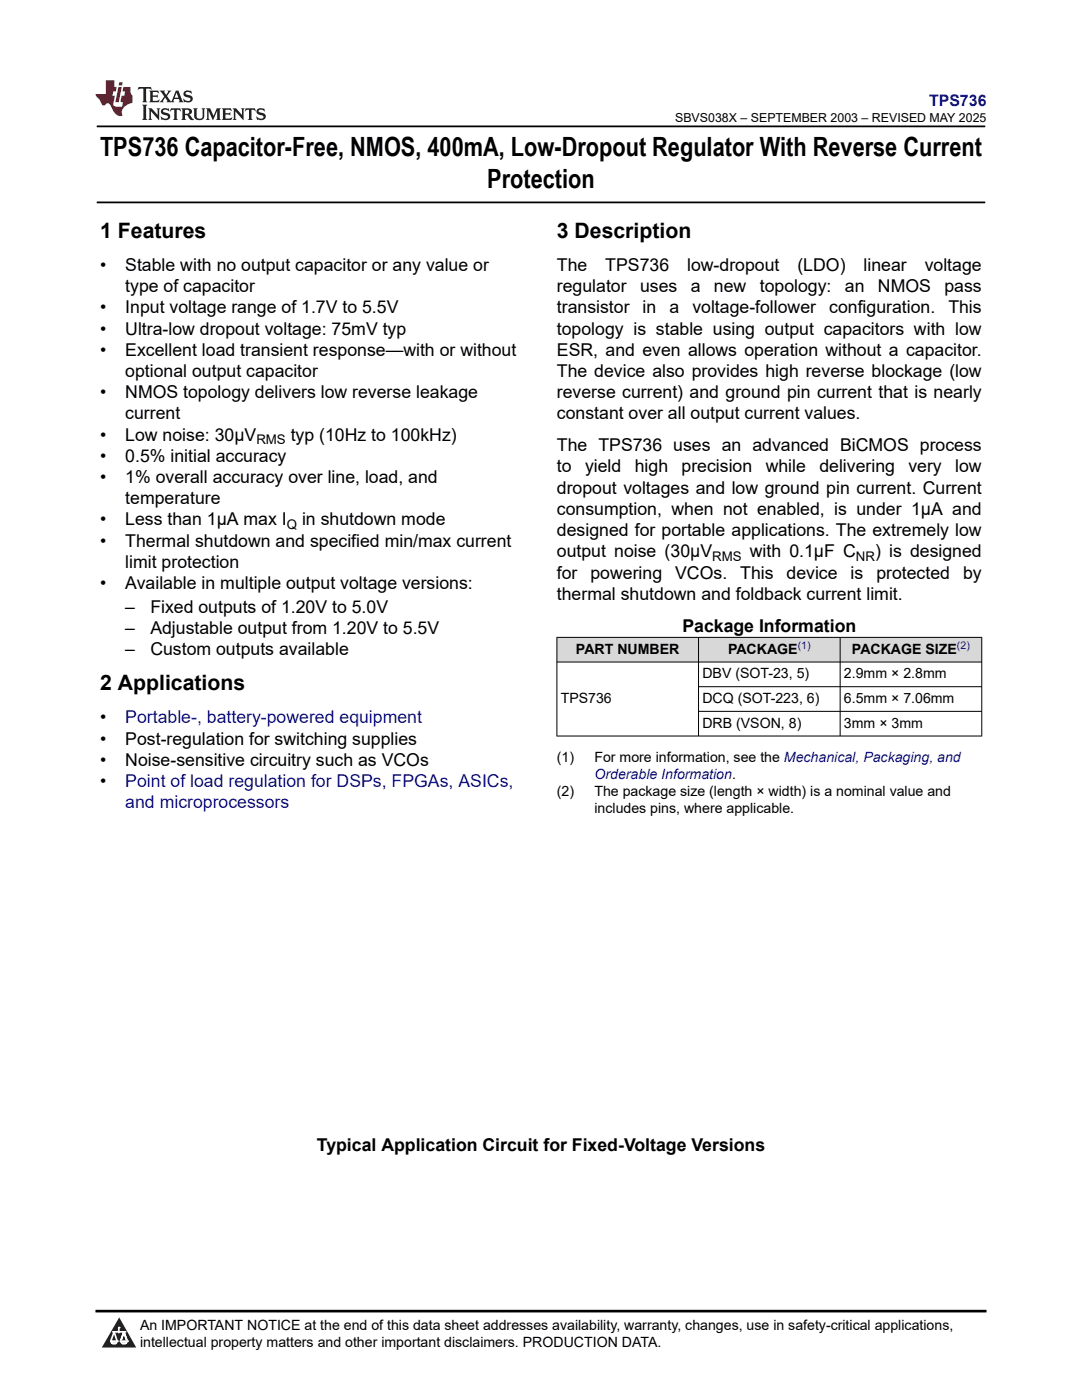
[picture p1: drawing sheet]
<svg xmlns="http://www.w3.org/2000/svg" width="216mm" height="279mm" viewBox="0 0 216 279" stroke-linecap="round" stroke-linejoin="round" font-family="sans-serif">
<defs><g id="words">
<g font-size="5.3">
<text x="20" y="31.2">TPS736 Capacitor-Free, NMOS, 400mA, Low-Dropout Regulator With Reverse Current</text>
<text x="97.2" y="37.5">Protection</text>
</g>
<g font-size="4.2">
<text x="20" y="47.5">1 Features</text>
<text x="111.1" y="47.5">3 Description</text>
<text x="20" y="137.8">2 Applications</text>
</g>
<g font-size="3.5">
<text x="20" y="54.1">•</text>
<text x="25" y="54.1">Stable with no output capacitor or any value or</text>
<text x="25" y="58.3">type of capacitor</text>
<text x="111.1" y="54.1">The</text>
<text x="111.1" y="58.3">regulator</text>
<text x="120.8" y="54.1">TPS736</text>
<text x="127.7" y="58.3">uses</text>
<text x="137.1" y="54.1">low-dropout</text>
<text x="137.8" y="58.3">a</text>
<text x="142.5" y="58.3">new</text>
<text x="151.6" y="58.3">topology:</text>
<text x="159.1" y="54.1">(LDO)</text>
<text x="168.6" y="58.3">an</text>
<text x="172.3" y="54.1">linear</text>
<text x="175.2" y="58.3">NMOS</text>
<text x="184.5" y="54.1">voltage</text>
<text x="188.4" y="58.3">pass</text>
<text x="20" y="62.5">•</text>
<text x="25" y="62.5">Input voltage range of 1.7V to 5.5V</text>
<text x="111.1" y="62.5">transistor</text>
<text x="128.2" y="62.5">in</text>
<text x="133.6" y="62.5">a</text>
<text x="138.1" y="62.5">voltage-follower</text>
<text x="165.5" y="62.5">configuration.</text>
<text x="189.2" y="62.5">This</text>
<text x="20" y="66.8">•</text>
<text x="20" y="71">•</text>
<text x="25" y="66.8">Ultra-low dropout voltage: 75mV typ</text>
<text x="25" y="71">Excellent load transient response—with or without</text>
<text x="111.1" y="66.8">topology is stable using output capacitors with low</text>
<text x="111.1" y="71">ESR, and even allows operation without a capacitor.</text>
<text x="25" y="75.2">optional output capacitor</text>
<text x="111.1" y="75.2">The device also provides high reverse blockage (low</text>
<text x="20" y="79.5">•</text>
<text x="25" y="79.5">NMOS topology delivers low reverse leakage</text>
<text x="25" y="83.7">current</text>
<text x="111.1" y="79.5">reverse current) and ground pin current that is nearly</text>
<text x="111.1" y="83.7">constant over all output current values.</text>
<text x="20" y="87.9">•</text>
<text x="25" y="87.9">Low noise: 30μV</text>
<text x="58" y="87.9">typ (10Hz to 100kHz)</text>
<text x="20" y="92.2">•</text>
<text x="25" y="92.2">0.5% initial accuracy</text>
<text x="111.1" y="90.1">The TPS736 uses an advanced BiCMOS process</text>
<text x="111.1" y="94.3">to</text>
<text x="116.7" y="94.3">yield</text>
<text x="126.7" y="94.3">high</text>
<text x="136" y="94.3">precision</text>
<text x="152.8" y="94.3">while</text>
<text x="163.5" y="94.3">delivering</text>
<text x="181.3" y="94.3">very</text>
<text x="190.6" y="94.3">low</text>
<text x="20" y="96.4">•</text>
<text x="25" y="96.4">1% overall accuracy over line, load, and</text>
<text x="25" y="100.6">temperature</text>
<text x="111.1" y="98.5">dropout voltages and low ground pin current. Current</text>
<text x="20" y="104.9">•</text>
<text x="25" y="104.9">Less than 1μA max I</text>
<text x="60.3" y="104.9">in shutdown mode</text>
<text x="111.1" y="102.8">consumption, when not enabled, is under 1μA and</text>
<text x="111.1" y="107">designed for portable applications. The extremely low</text>
<text x="20" y="109.1">•</text>
<text x="25" y="109.1">Thermal shutdown and specified min/max current</text>
<text x="25" y="113.3">limit protection</text>
<text x="111.1" y="111.2">output noise (30μV</text>
<text x="149.6" y="111.2">with 0.1μF C</text>
<text x="174.6" y="111.2">) is designed</text>
<text x="20" y="117.6">•</text>
<text x="25" y="117.6">Available in multiple output voltage versions:</text>
<text x="111.1" y="115.5">for</text>
<text x="111.1" y="119.7">thermal shutdown and foldback current limit.</text>
<text x="117.8" y="115.5">powering</text>
<text x="134.7" y="115.5">VCOs.</text>
<text x="147.7" y="115.5">This</text>
<text x="157" y="115.5">device</text>
<text x="169.7" y="115.5">is</text>
<text x="174.9" y="115.5">protected</text>
<text x="192.2" y="115.5">by</text>
<text x="25" y="122.3">–</text>
<text x="30" y="122.3">Fixed outputs of 1.20V to 5.0V</text>
<text x="25" y="126.6">–</text>
<text x="25" y="130.8">–</text>
<text x="30" y="126.6">Adjustable output from 1.20V to 5.5V</text>
<text x="30" y="130.8">Custom outputs available</text>
<text x="136.2" y="126">Package Information</text>
<text x="20" y="144.3">•</text>
<text x="20" y="148.6">•</text>
<text x="25" y="148.6">Post-regulation for switching supplies</text>
<text x="20" y="152.8">•</text>
<text x="25" y="152.8">Noise-sensitive circuitry such as VCOs</text>
<text x="20" y="157">•</text>
<text x="63.2" y="229.7">Typical Application Circuit for Fixed-Voltage Versions</text>
</g>
<g font-size="3.5" fill="#00f">
<text x="25" y="144.3">Portable-, battery-powered equipment</text>
<text x="25" y="157">Point of load regulation for DSPs, FPGAs, ASICs,</text>
<text x="25" y="161.3">and microprocessors</text>
</g>
<text font-size="3.2" fill="#00f" x="185.4" y="21.1">TPS736</text>
<g font-size="2.8">
<text x="114.9" y="130.5">PART NUMBER</text>
<text x="145.3" y="130.5">PACKAGE</text>
<text x="170" y="130.5">PACKAGE SIZE</text>
<text x="140.2" y="135.4">DBV (SOT-23, 5)</text>
<text x="168.4" y="135.4">2.9mm × 2.8mm</text>
<text x="111.9" y="140.3">TPS736</text>
<text x="140.2" y="140.3">DCQ (SOT-223, 6)</text>
<text x="168.4" y="140.3">6.5mm × 7.06mm</text>
<text x="140.2" y="145.2">DRB (VSON, 8)</text>
<text x="168.4" y="145.2">3mm × 3mm</text>
<text x="111.1" y="152">(1)</text>
<text x="118.6" y="152">For more information, see the Mechanical, Packaging, and</text>
<text x="111.1" y="158.8">(2)</text>
<text x="118.6" y="158.8">The package size (length × width) is a nominal value and</text>
<text x="118.6" y="162.2">includes pins, where applicable.</text>
<text x="27.9" y="265.5">An IMPORTANT NOTICE at the end of this data sheet addresses availability, warranty, changes, use in safety-critical applications,</text>
<text x="27.9" y="268.9">intellectual property matters and other important disclaimers. PRODUCTION DATA.</text>
</g>
<text font-size="2.8" fill="#00f" x="118.6" y="155.4">Orderable Information.</text>
<g font-size="2.6">
<text x="51.2" y="88.6">RMS</text>
<text x="57.2" y="105.6">Q</text>
<text x="142.1" y="111.9">RMS</text>
<text x="170.8" y="111.9">NR</text>
</g>
<text font-size="2.5" x="134.7" y="24.3">SBVS038X – SEPTEMBER 2003 – REVISED MAY 2025</text>
<g font-size="2.1" fill="#00f">
<text x="159.2" y="129.5">(1)</text>
<text x="191" y="129.5">(2)</text>
</g>
</g></defs>
<path d="M19.3 25.2h177.3M19.3 40.4h177.3" fill="none" stroke="#000" stroke-width=".35"/>
<g fill="#d8d8d8">
<path d="M111.1 127.2h84.8v4.9h-84.8z" fill-rule="evenodd"/>
<path d="M111.2 127.3h28.1v4.8h-28.1z" fill-rule="evenodd"/>
<path d="M139.4 127.3h28.2v4.8h-28.2z" fill-rule="evenodd"/>
<path d="M167.7 127.3h28.1v4.8h-28.1z" fill-rule="evenodd"/>
</g>
<path d="M111.1 127.2h84.9M111.1 132.1h84.9M111.1 127.1v19.8M139.4 127.1v19.8M139.4 137h56.6M167.6 127.1v19.8M195.9 127.1v19.8M139.4 142h56.6M196 146.9h-84.9" fill="none" stroke="#000" stroke-width=".2"/>
<path d="M0 0h215.9v23.8h-215.9z" fill-rule="evenodd" fill="#fff"/>
<path d="M27.7 17.4l-.2 .6 .5-.3h.6v.2v2.1l-.2 .4h1l-.2-.4v-2.1v-.2h.5l.5 .3-.1-.6zM29.8 18.1l.2 .4v1.5l-.2 .4h1.9l.1-.6a1.08 1.08 0 0 1-1.3 .2v-.7h.6l.4 .2v-.6l-.4 .2h-.6v-.6l.2-.1a1 1 0 0 1 1 .2l-.1-.5zM31.8 18.1l1 1.1-1 1.2h.9l-.2-.2 .4-.7 .5 .7-.2 .2h1.6l-.2-.2 .1-.4h1l.1 .4-.1 .2h.9l-.2-.3-.8-2h-.5l-1 2.2-.8-1.1 .9-1.1h-.8l.2 .2-.5 .7-.3-.7 .1-.2zM35.2 18.5l.4 1h-.8zM36.8 18.2a.65 .65 0 0 0-.2 .8 .65 .65 0 0 0 .6 .4l.7 .2 .1 .2a.79 .79 0 0 1-.7 .4 .79 .79 0 0 1-.7-.5l.1 .7 .2-.1a.93 .93 0 0 0 1.1 .1 .93 .93 0 0 0 .4-1 1.46 1.46 0 0 0-1.2-.6l-.1-.3a1.09 1.09 0 0 1 1.2 .2l-.2-.6-.1 .1-.6-.2zM28.4 20.9l.2 .4v2.3l-.2 .3h1l-.2-.3v-2.3l.2-.4zM29.6 21.6l.2 .4v1.6l-.2 .3h.8l-.3-.3v-1.4l1.7 1.8v-2l.2-.4h-.8l.2 .2 .1 1.1-1.2-1.3zM32.3 21.8a.65 .65 0 0 0-.2 .7 .65 .65 0 0 0 .7 .4l.6 .2 .1 .2a.79 .79 0 0 1-.7 .4 .79 .79 0 0 1-.7-.5l.1 .7 .2-.1a.93 .93 0 0 0 1.1 .1 .93 .93 0 0 0 .4-.9 1.46 1.46 0 0 0-1.2-.6l-.1-.4a1.09 1.09 0 0 1 1.2 .2l-.2-.6-.1 .1-.6-.1zM34.1 21.6l-.1 .7a.63 .63 0 0 1 .7-.4l.1 1.7-.3 .3h1l-.2-.3v-1.7a.66 .66 0 0 1 .8 .4l-.1-.7zM36.2 21.6l.2 .4v1.6l-.2 .3h.9l-.2-.2v-.7h.5l.1 .2a.79 .79 0 0 0 1.2 .6l-1-.9a.61 .61 0 0 0 .6-.6 .61 .61 0 0 0-.5-.6zM36.9 21.9h.2a.47 .47 0 0 1 .5 .1 .47 .47 0 0 1 .1 .5l-.2 .2h-.6zM38.5 21.6l.2 .2a2.27 2.27 0 0 0 .4 2 1.04 1.04 0 0 0 1.7-.7v-1.3l.2-.2h-.8l.2 .4v1.1a.6 .6 0 0 1-.6 .6 .6 .6 0 0 1-.6-.6v-1.1l.3-.4zM41.1 21.6l.2 .4v1.6l-.2 .3h.7l-.2-.3v-1.5l.9 1.9 .8-1.9v1.5l-.2 .3h1l-.3-.3v-1.6l.3-.4h-.8l-.7 1.5-.7-1.5zM44.3 21.6l.2 .4v1.6l-.2 .3h1.9l.1-.5a1.09 1.09 0 0 1-1.3 .1v-.6h.6l.4 .1v-.6l-.4 .2h-.6v-.6l.2-.1a1.01 1.01 0 0 1 1 .3l-.1-.6zM46.4 21.6l.3 .4v1.6l-.3 .3h.8l-.2-.3v-1.4l1.6 1.8v-2l.2-.4h-.7l.2 .2v1.1l-1.2-1.3zM49 21.6l-.1 .7a.63 .63 0 0 1 .8-.4v1.7l-.3 .3h1l-.2-.3v-1.7a.66 .66 0 0 1 .8 .4l-.1-.7zM51.4 21.8a.65 .65 0 0 0-.2 .7 .65 .65 0 0 0 .6 .4l.6 .2 .2 .2a.79 .79 0 0 1-.8 .4 .79 .79 0 0 1-.6-.5l.1 .7 .2-.1a.93 .93 0 0 0 1 .1 .93 .93 0 0 0 .5-.9 1.46 1.46 0 0 0-1.3-.6l-.1-.4a1.09 1.09 0 0 1 1.3 .2l-.2-.6-.2 .1-.5-.1z" fill="#231f20"/>
<path d="M21.1 16v2.8h-2.1l.1 .3 .9 1a.95 .95 0 0 0 .9 .9 .59 .59 0 0 1 .6-.4 .59 .59 0 0 1 .5 .4l.4 .8a1.59 1.59 0 0 0 2.1 1.3 1.61 1.61 0 0 1 1-2.2l1-.4-.1-1.5a1.59 1.59 0 0 1-.4-1.6h-1.4l-.2 .9h.5l-.1 .8h-.5l-.2 1v.2l.4 .1-.2 .9h-.6a.73 .73 0 0 1-1.1-.7l.3-1.5h-.5l.2-.8h.5l.2-.9h-.5v-1.4zM23.6 17.4l-.6 3h.7l.6-3zM23.8 16.4l-.1 .7h.7l.1-.7z" fill="#ed1c24"/>
<path d="M0 261.4h215.9v18h-215.9z" fill-rule="evenodd" fill="#fff"/>
<path d="M23.8 262.9l3.4 6h-6.9z" fill="#231f20"/>
<path d="M22.1 267.7h1.3l-.4 .5h-.3a.55 .55 0 0 1-.6-.5z" fill-rule="evenodd" fill="#fff"/>
<path d="M22.1 267.7h1.3l-.4 .5h-.3a.55 .55 0 0 1-.6-.5z" fill="none" stroke="#231f20" stroke-width=".34"/>
<path d="M22.1 267.7h1.3l-.4 .5h-.5zM23.7 265.9h.1M23.7 264.9v1z" fill="none" stroke="#fff" stroke-width=".34"/>
<circle cx="23.7" cy="264.9" r=".17" fill="#fff"/>
<path d="M22.6 265.8h.1M22.6 265.8h2.3z" fill="none" stroke="#fff" stroke-width=".34"/>
<circle cx="24.9" cy="265.8" r=".17" fill="#fff"/>
<path d="M24 267.7h.1" fill="none" stroke="#fff" stroke-width=".34"/>
<path d="M24.7 265.8l-.7 1.9z" fill="#fff"/>
<path d="M24.7 265.8l-.7 1.9z" fill="none" stroke="#fff" stroke-width=".34"/>
<path d="M24.7 265.8l.7 1.9z" fill="#fff"/>
<path d="M24.7 265.8l.7 1.9zM25.3 267.7h.1" fill="none" stroke="#fff" stroke-width=".34"/>
<circle cx="22.1" cy="267.7" r=".17" fill="#fff"/>
<path d="M22.8 265.8l-.7 1.9zM22.8 265.8l.6 1.9z" fill="none" stroke="#fff" stroke-width=".34"/>
<circle cx="23.4" cy="267.7" r=".17" fill="#fff"/>
<path d="M24.1 267.7h1.3a.65 .65 0 0 1-.6 .5 .65 .65 0 0 1-.7-.5z" fill-rule="evenodd" fill="#fff"/>
<path d="M24.1 267.7h1.3a.65 .65 0 0 1-.6 .5 .65 .65 0 0 1-.7-.5z" fill="none" stroke="#231f20" stroke-width=".34"/>
<path d="M24 267.7h.1M24.1 267.7h1.3l-.4 .5h-.5z" fill="none" stroke="#fff" stroke-width=".34"/>
<circle cx="25.4" cy="267.7" r=".17" fill="#fff"/>
<path d="M19 261.7h177.8" fill="none" stroke="#000" stroke-width=".53"/>
<use href="#words"/>
</svg>
